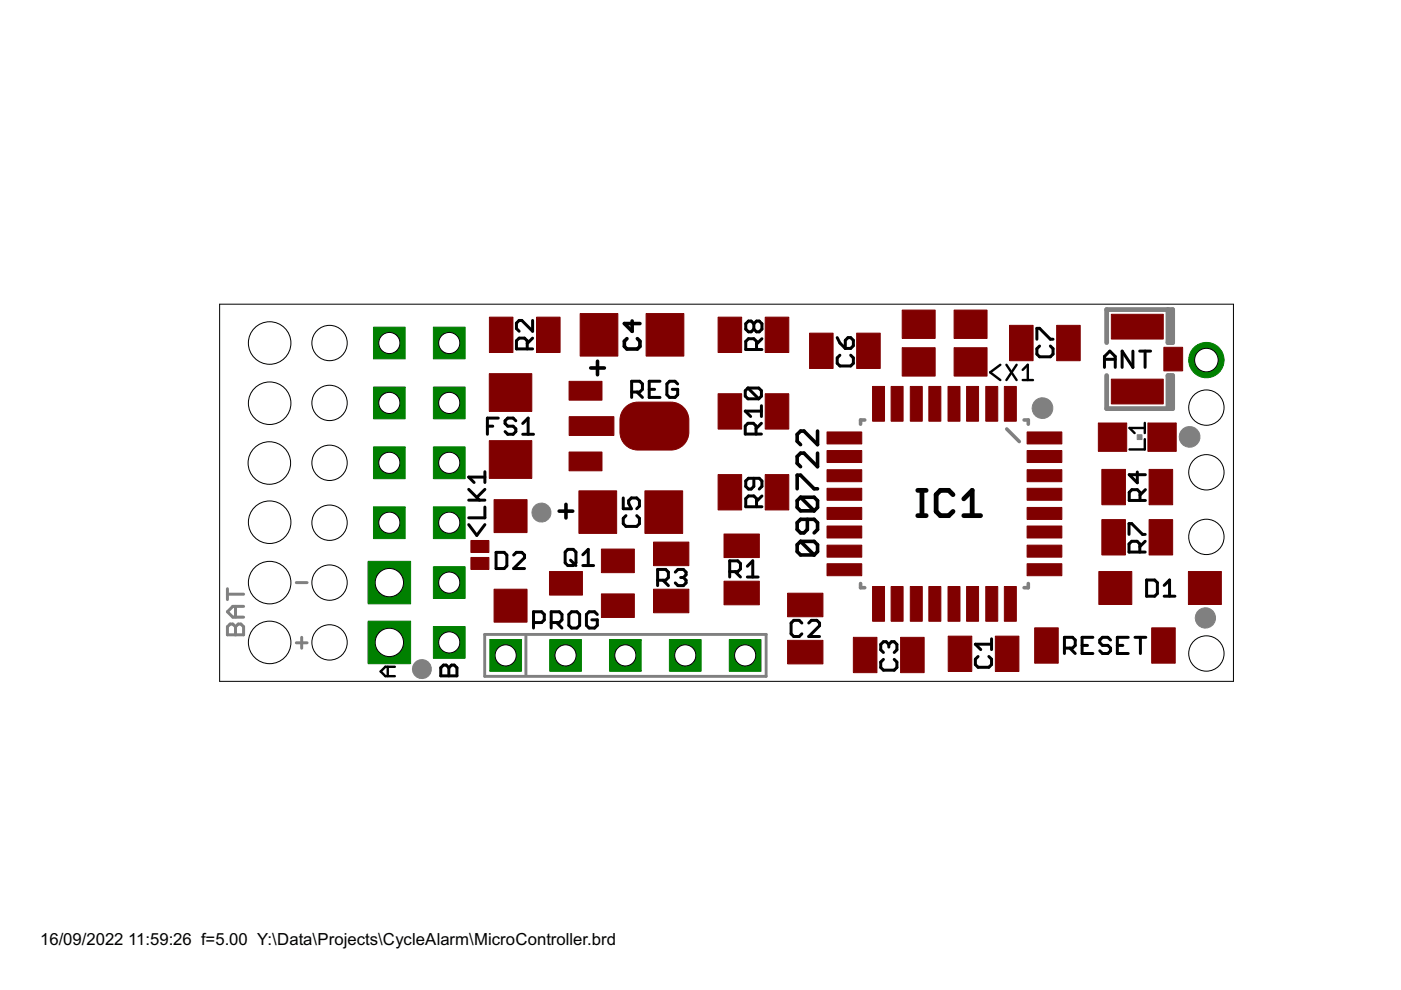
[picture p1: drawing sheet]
<svg xmlns="http://www.w3.org/2000/svg" width="297mm" height="210mm" viewBox="0 0 297 210" stroke-linecap="round" stroke-linejoin="round" font-family="sans-serif">
<defs><g id="words">
<g font-size="4">
<text x="8.5" y="200.4">16/09/2022</text>
<text x="27.2" y="200.4">11:59:26 f=5.00 Y:\Data\Projects\CycleAlarm\MicroController.brd</text>
</g>
</g></defs>
<g fill="#800000" stroke="#800000" stroke-width=".21">
<path d="M153.5 123.2h7.5v5h-7.5z"/>
<path d="M153.5 113.2h7.5v5h-7.5z"/>
<path d="M167 125.8h7.5v5h-7.5z"/>
<path d="M167 135.8h7.5v5h-7.5z"/>
<path d="M122.7 104.1h8v9h-8z"/>
<path d="M136.7 104.1h8v9h-8z"/>
<path d="M180.9 135.1h5v7.5h-5z"/>
<path d="M190.9 135.1h5v7.5h-5z"/>
<path d="M201 134.9h5v7.5h-5z"/>
<path d="M211 134.9h5v7.5h-5z"/>
<path d="M243.6 99.5h5v7.5h-5z"/>
<path d="M233.6 99.5h5v7.5h-5z"/>
<path d="M243.4 89.7h6v6h-6z"/>
<path d="M232.9 89.7h6v6h-6z"/>
<path d="M252 121.2h7v7h-7z"/>
<path d="M233 121.2h7v7h-7z"/>
<path d="M212.9 81.9h2.6v7.4h-2.6z"/>
<path d="M209 81.9h2.5v7.4h-2.5z"/>
<path d="M204.9 81.9h2.6v7.4h-2.6z"/>
<path d="M201 81.9h2.5v7.4h-2.5z"/>
<path d="M196.9 81.9h2.6v7.4h-2.6z"/>
<path d="M193 81.9h2.5v7.4h-2.5z"/>
<path d="M188.9 81.9h2.6v7.4h-2.6z"/>
<path d="M185 81.9h2.5v7.4h-2.5z"/>
<path d="M175.3 91.6h7.4v2.5h-7.4z"/>
<path d="M175.3 95.5h7.4v2.6h-7.4z"/>
<path d="M175.3 99.6h7.4v2.5h-7.4z"/>
<path d="M175.3 103.5h7.4v2.6h-7.4z"/>
<path d="M175.3 107.6h7.4v2.5h-7.4z"/>
<path d="M175.3 111.5h7.4v2.6h-7.4z"/>
<path d="M175.3 115.6h7.4v2.5h-7.4z"/>
<path d="M175.3 119.5h7.4v2.6h-7.4z"/>
<path d="M185 124.4h2.5v7.3h-2.5z"/>
<path d="M188.9 124.4h2.6v7.3h-2.6z"/>
<path d="M193 124.4h2.5v7.3h-2.5z"/>
<path d="M196.9 124.4h2.6v7.3h-2.6z"/>
<path d="M201 124.4h2.5v7.3h-2.5z"/>
<path d="M204.9 124.4h2.6v7.3h-2.6z"/>
<path d="M209 124.4h2.5v7.3h-2.5z"/>
<path d="M212.9 124.4h2.6v7.3h-2.6z"/>
<path d="M217.8 119.5h7.3v2.6h-7.3z"/>
<path d="M217.8 115.6h7.3v2.5h-7.3z"/>
<path d="M217.8 111.5h7.3v2.6h-7.3z"/>
<path d="M217.8 107.6h7.3v2.5h-7.3z"/>
<path d="M217.8 103.5h7.3v2.6h-7.3z"/>
<path d="M217.8 99.6h7.3v2.5h-7.3z"/>
<path d="M217.8 95.5h7.3v2.6h-7.3z"/>
<path d="M217.8 91.6h7.3v2.5h-7.3z"/>
<path d="M123 66.5h8v9h-8z"/>
<path d="M137 66.5h8v9h-8z"/>
<path d="M103.7 93.4h9.1v8h-9.1z"/>
<path d="M103.7 79.2h9.1v8h-9.1z"/>
<path d="M104.8 105.9h6.9v7h-6.9z"/>
<path d="M104.8 124.9h6.9v7h-6.9z"/>
<path d="M103.8 67.2h5v7.5h-5z"/>
<path d="M113.7 67.2h5v7.5h-5z"/>
<path d="M138.6 124.9h7.4v5h-7.4z"/>
<path d="M138.6 114.9h7.4v5h-7.4z"/>
<path d="M162.2 67.2h5v7.5h-5z"/>
<path d="M152.3 67.2h4.9v7.5h-4.9z"/>
<path d="M233.6 110.2h5v7.5h-5z"/>
<path d="M243.6 110.2h5v7.5h-5z"/>
<path d="M116.5 121.2h7v5h-7z"/>
<path d="M127.5 116.4h7v5h-7z"/>
<path d="M127.5 125.9h7v5h-7z"/>
<path d="M120.6 80.9h7v3.9h-7z"/>
<path d="M120.6 95.8h7v4h-7z"/>
<path d="M120.7 88.3h9.5v4h-9.5z"/>
<path d="M219.4 133.1h5v7.5h-5z"/>
<path d="M244.2 133.1h5v7.5h-5z"/>
<path d="M152.3 100.6h4.9v7.5h-4.9z"/>
<path d="M162.2 100.6h5v7.5h-5z"/>
<path d="M152.3 83.5h4.9v7.5h-4.9z"/>
<path d="M162.2 83.5h5v7.5h-5z"/>
<path d="M235.6 66.6h11v5.3h-11z"/>
<path d="M235.6 80.4h11v5.2h-11z"/>
<path d="M246.8 73.6h3.9v5h-3.9z"/>
<path d="M191.3 73.7h7v6h-7z"/>
<path d="M202.3 73.7h7v6h-7z"/>
<path d="M202.3 65.7h7v6.1h-7z"/>
<path d="M191.3 65.7h7v6.1h-7z"/>
<path d="M171.6 70.6h5v7.5h-5z"/>
<path d="M181.6 70.6h5v7.5h-5z"/>
<path d="M224 69h5v7.5h-5z"/>
<path d="M214 69h5v7.5h-5z"/>
<path d="M99.8 118.2h3.9v2.5h-3.9z"/>
<path d="M99.8 114.6h3.9v2.5h-3.9z"/>
</g>
<path d="M132.6 86.4a3.8 3.8 0 0 1 2.6-1.1h7.1a3.8 3.8 0 0 1 3.7 3.8 6.5 6.5 0 0 1-.6 4.6 3.8 3.8 0 0 1-3.1 1.7h-7.1a3.8 3.8 0 0 1-3.8-3.8 6.5 6.5 0 0 1 .7-4.7z" fill-rule="evenodd" fill="#800000" stroke="#800000" stroke-width=".21"/>
<path d="M154.6 135.6h6.8v6.7h-6.8z" fill="#008000" stroke="#008000" stroke-width=".21"/>
<circle cx="158" cy="139" r="2.24" fill="#fff" stroke="#000" stroke-width=".21"/>
<path d="M141.9 135.6h6.8v6.7h-6.8z" fill="#008000" stroke="#008000" stroke-width=".21"/>
<circle cx="145.3" cy="139" r="2.24" fill="#fff" stroke="#000" stroke-width=".21"/>
<path d="M129.2 135.6h6.8v6.7h-6.8z" fill="#008000" stroke="#008000" stroke-width=".21"/>
<circle cx="132.6" cy="139" r="2.24" fill="#fff" stroke="#000" stroke-width=".21"/>
<path d="M116.5 135.6h6.8v6.7h-6.8z" fill="#008000" stroke="#008000" stroke-width=".21"/>
<circle cx="119.9" cy="139" r="2.24" fill="#fff" stroke="#000" stroke-width=".21"/>
<path d="M103.8 135.6h6.8v6.7h-6.8z" fill="#008000" stroke="#008000" stroke-width=".21"/>
<circle cx="107.2" cy="139" r="2.24" fill="#fff" stroke="#000" stroke-width=".21"/>
<circle cx="255.8" cy="76.3" r="3.7" fill="#008000" stroke="#008000" stroke-width=".21"/>
<circle cx="255.8" cy="76.3" r="2.5" fill="#fff" stroke="#000" stroke-width=".21"/>
<path d="M79.2 82.1h6.7v6.7h-6.7z" fill="#008000" stroke="#008000" stroke-width=".21"/>
<circle cx="82.5" cy="85.4" r="2.24" fill="#fff" stroke="#000" stroke-width=".21"/>
<path d="M79.2 94.8h6.7v6.7h-6.7z" fill="#008000" stroke="#008000" stroke-width=".21"/>
<circle cx="82.5" cy="98.1" r="2.24" fill="#fff" stroke="#000" stroke-width=".21"/>
<path d="M79.2 107.5h6.7v6.7h-6.7z" fill="#008000" stroke="#008000" stroke-width=".21"/>
<circle cx="82.5" cy="110.8" r="2.24" fill="#fff" stroke="#000" stroke-width=".21"/>
<path d="M78 119h9.1v9h-9.1z" fill="#008000" stroke="#008000" stroke-width=".21"/>
<circle cx="82.5" cy="123.5" r="3" fill="#fff" stroke="#000" stroke-width=".21"/>
<path d="M78 131.7h9.1v9h-9.1z" fill="#008000" stroke="#008000" stroke-width=".21"/>
<circle cx="82.5" cy="136.2" r="3" fill="#fff" stroke="#000" stroke-width=".21"/>
<path d="M79.2 69.4h6.7v6.7h-6.7z" fill="#008000" stroke="#008000" stroke-width=".21"/>
<circle cx="82.5" cy="72.7" r="2.24" fill="#fff" stroke="#000" stroke-width=".21"/>
<path d="M91.9 82.1h6.7v6.7h-6.7z" fill="#008000" stroke="#008000" stroke-width=".21"/>
<circle cx="95.2" cy="85.4" r="2.24" fill="#fff" stroke="#000" stroke-width=".21"/>
<path d="M91.9 94.8h6.7v6.7h-6.7z" fill="#008000" stroke="#008000" stroke-width=".21"/>
<circle cx="95.2" cy="98.1" r="2.24" fill="#fff" stroke="#000" stroke-width=".21"/>
<path d="M91.9 107.5h6.7v6.7h-6.7z" fill="#008000" stroke="#008000" stroke-width=".21"/>
<circle cx="95.2" cy="110.8" r="2.24" fill="#fff" stroke="#000" stroke-width=".21"/>
<path d="M91.9 120.2h6.7v6.7h-6.7z" fill="#008000" stroke="#008000" stroke-width=".21"/>
<circle cx="95.2" cy="123.5" r="2.24" fill="#fff" stroke="#000" stroke-width=".21"/>
<path d="M91.9 132.8h6.7v6.8h-6.7z" fill="#008000" stroke="#008000" stroke-width=".21"/>
<circle cx="95.2" cy="136.2" r="2.24" fill="#fff" stroke="#000" stroke-width=".21"/>
<path d="M91.9 69.4h6.7v6.7h-6.7z" fill="#008000" stroke="#008000" stroke-width=".21"/>
<circle cx="95.2" cy="72.7" r="2.24" fill="#fff" stroke="#000" stroke-width=".21"/>
<g fill="#808080" stroke="#808080" stroke-width=".21">
<circle cx="252.2" cy="92.6" r="2.2"/>
<circle cx="255.6" cy="131" r="2.16"/>
<circle cx="114.8" cy="108.7" r="2.02"/>
<circle cx="221" cy="86.5" r="2.2"/>
<circle cx="89.5" cy="141.9" r="2.02"/>
</g>
<path d="M102.8 134.5h59.6v8.9h-59.6zM111.5 134.9v8.2" fill="none" stroke="#808080" stroke-width=".61"/>
<path d="M48.2 124.8v2.3M48.2 126h3.4M48.8 132.3h.6l.5 .6 .6-.6h.6l.5 .6v1.7h-3.4v-1.7zM49.9 128.6v2.3M49.9 132.9v1.7M51.6 128.6h-2.2l-1.2 1.1 1.2 1.2h2.2M62.8 123.5h2.3M62.8 136.3h2.3M64 135.1v2.3" fill="none" stroke="#808080" stroke-width=".63"/>
<path d="M241.1 92.2h1v1h-1z" fill="#808080" stroke="#808080" stroke-width=".21"/>
<path d="M183.3 89h-.8v.9M213.4 91l2.7 2.6M217.1 89h.9v.9M182.5 123.7v.9h.8M218 123.7v.9h-.9" fill="none" stroke="#808080" stroke-width=".76"/>
<path d="M234.6 79.6v7h14v-7h-1v7M247.6 65.6v7h1v-7h-14v7M248.1 66.1v6.5M248.1 79.6v6.5" fill="none" stroke="#808080" stroke-width="1"/>
<g fill="none" stroke="#000" stroke-width=".63">
<path d="M111.8 74v-1.7l-.6-.6h-1.1l-.6 .6v1.7h3.4M112.9 67.9v2.3l-2.3-2.3h-.5l-.6 .6v1.2l.6 .5M112.9 71.7l-1.1 1.1M159.8 68.6l-.5-.5h-.6l-.6 .5v1.2l.6 .6h.6l.5-.6M159.8 68.6l.6-.5h.6l.5 .5v1.2l-.5 .6h-.6l-.6-.6M159.8 68.6v1.2M160.4 74.1v-1.7l-.6-.6h-1.1l-.6 .6v1.7h3.4M161.5 71.8l-1.1 1.2M177.5 71.6l.6 1.1 1.1 1.2M178.1 75.3l-.6 .6v1.1l.6 .6h2.3l.5-.6v-1.1l-.5-.6M179.8 71.6h.6l.5 .6v1.1l-.5 .6h-1.2v-1.7zM219.8 71.9v-2.3h.6l2.3 2.3h.6"/>
<path d="M220.4 73.4l-.6 .5v1.2l.6 .5h2.3l.6-.5v-1.2l-.6-.5M234.2 77.9v-2.3l1.1-1.2 1.2 1.2v2.3M234.2 76.2h2.3M240.2 74.4v3.5l-2.3-3.5v3.5M241.6 74.4h2.3M242.8 74.4v3.5M103.3 90.4h1.2M105.6 88.6h-2.3v3.5M109.4 89.2l-.6-.6h-1.1l-.6 .6v.6l.6 .6h1.1l.6 .5v.6l-.6 .6h-1.1l-.6-.6M110.8 92.1h2.3M110.8 89.8l1.2-1.2v3.5M133.9 83.1h1.7l.6-.6v-1.1l-.6-.6h-1.7v3.5"/>
<path d="M135.1 83.1l1.1 1.2M137.6 82.5h1.2M139.9 80.8h-2.3v3.5h2.3M143.7 81.4l-.6-.6h-1.1l-.6 .6v2.3l.6 .6h1.1l.6-.6v-1.2h-1.2M158.6 82.3l-.6 .5v1.2l.6 .6h2.3M158.6 82.3h2.3l.5 .5v1.2l-.5 .6M158.6 82.3l2.3 2.3M160.3 92v-1.7l-.6-.6h-1.1l-.6 .6v1.7h3.4M161.4 89.7l-1.1 1.2M161.4 87.2h-3.4l1.2 1.1M161.4 86v2.3M99.4 111.2l1.7 2.3 1.7-2.3"/>
<path d="M99.4 106h3.4M99.4 103.8l2.3 2.2M102.8 107.5v2.3h-3.4M102.8 100v2.3M102.8 103.8l-1.7 1.7M102.8 101.2h-3.4l1.1 1.1M105.2 117.1h1.7l.6 .6v2.3l-.6 .5h-1.7zM108.9 117.7l.6-.6h1.1l.6 .6v.6l-2.3 2.2h2.3M120.4 116.5h1.1l.6 .6v2.2l-.6 .6h-1.1l-.6-.6v-2.2zM121 118.8l1.1 1.1M123.6 119.9h2.3M123.6 117.6l1.1-1.1v3.4"/>
<path d="M132.1 105.6v2.3h1.8l-.6-1.2v-.5l.6-.6h1.1l.6 .6v1.1l-.6 .6M132.7 109.3l-.6 .6v1.1l.6 .6h2.3l.6-.6v-1.1l-.6-.6M159.8 101.4v1.7l-.5 .6h-.6l-.6-.6v-1.1l.6-.6h2.3l.5 .6v1.1l-.5 .6M160.4 107.4v-1.7l-.6-.5h-1.1l-.6 .5v1.7h3.4M161.5 105.2l-1.1 1.1M239.4 113.3v-2.3h.5l2.3 2.3h.6M241.1 100.1v2.3l-1.7-1.8h3.4M241.7 117.1v-1.8l-.6-.5h-1.2l-.5 .5v1.8h3.4M241.7 106.1v-1.7l-.6-.6h-1.1l-.6 .6v1.7h3.4M242.8 114.8l-1.1 1.1M242.8 103.8l-1.1 1.2M113.1 132h1.7l.6-.6v-1.1l-.6-.6h-1.7v3.5"/>
<path d="M116.9 132h1.7l.5-.6v-1.1l-.5-.6h-1.7v3.5M118 132l1.1 1.2M121.2 129.7h1.1l.6 .6v2.3l-.6 .6h-1.1l-.6-.6v-2.3zM126.6 130.3l-.5-.6h-1.2l-.6 .6v2.3l.6 .6h1.2l.5-.6v-1.2h-1.1M139.4 123h1.7l.6-.6v-1.1l-.6-.6h-1.7v3.5M140.6 123l1.1 1.2M143.2 121.3l.5-.6h1.2l.6 .6v.6l-.6 .5M144.3 122.4h.6M144.9 122.4l.6 .6v.6l-.6 .6h-1.2l-.5-.6M154.7 121.2h1.7l.6-.6v-1.1l-.6-.6h-1.7v3.4M155.9 121.2l1.1 1.1M158.5 120.1l1.1-1.2v3.4"/>
<path d="M158.5 122.3h2.2M170 132.1l-.6-.6h-1.1l-.6 .6v2.3l.6 .6h1.1l.6-.6M171.5 132.1l.5-.6h1.2l.6 .6v.6l-2.3 2.3h2.3M187.3 139.8l-.6 .6v1.1l.6 .6h2.3l.6-.6v-1.1l-.6-.6M188.4 136.6l-.5-.5h-.6l-.6 .5v1.2l.6 .5M188.4 136.6l.6-.5h.6l.6 .5v1.2l-.6 .5M188.4 136.6v.6M207.4 139.2l-.6 .6v1.1l.6 .6h2.3l.5-.6v-1.1l-.5-.6M210.2 135.4v2.3M210.2 136.6h-3.4l1.1 1.1M225.7 137.4h1.7l.6-.6v-1.1l-.6-.6h-1.7v3.5M226.8 137.4l1.2 1.2"/>
<path d="M229.4 136.8h1.2M231.7 135.1h-2.3v3.5h2.3M235.5 135.7l-.6-.6h-1.2l-.5 .6v.6l.5 .5h1.2l.6 .6v.6l-.6 .6h-1.2l-.5-.6M236.9 136.8h1.2M239.2 135.1h-2.3v3.5h2.3M240.6 135.1h2.3M241.8 135.1v3.5M243.1 123h1.7l.6 .5v2.3l-.6 .6h-1.7zM246.8 126.4h2.3M246.8 124.1l1.2-1.1v3.4M93.5 141.6l.5-.6h.6l.6 .6 .5-.6h.6l.6 .6v1.7h-3.4zM95.2 141.6v1.7"/>
</g>
<g fill="none" stroke="#000" stroke-width=".76">
<path d="M125.2 78h2.9M126.7 76.6v2.9M132.9 71.8l-.5 .5v1.1l.5 .6h2.2l.6-.6v-1.1l-.6-.5M134 68.1v2.2l-1.6-1.7h3.3M173.3 91.4v2.9l-2.8-2.9h-.8l-.7 .7v1.5l.7 .7M173.3 96.1v2.9l-2.8-2.9h-.8l-.7 .7v1.4l.7 .8M118.6 108.4h2.8M120 106.9v2.9M169 103.6v-2.8h.7l2.9 2.8h.7M169.7 114.8l-.7 .7v1.4l.7 .8h2.9M169.7 105.4l-.7 .8v1.4l.7 .7h2.9M169.7 114.8h2.9l.7 .7v1.4l-.7 .8"/>
<path d="M169.7 105.4h2.9l.7 .8v1.4l-.7 .7M169.7 114.8l2.9 2.9M169.7 105.4l2.9 2.9M171.2 110.1v2.2l-.7 .7h-.8l-.7-.7v-1.5l.7-.7h2.9l.7 .7v1.5l-.7 .7"/>
</g>
<path d="M212.1 77.3l-2.2 1.7 2.2 1.6M213.4 77.3l2.1 3.3M215.5 77.3l-2.1 3.3M216.8 78.4l1.1-1.1v3.3M216.8 80.6h2.2M242.7 93.1v2.2h-3.2M242.7 89.7v2.1M242.7 90.7h-3.2l1.1 1.1M82.2 141.4v2M83.7 141.4h-2l-1 1 1 1h2" fill="none" stroke="#000" stroke-width=".51"/>
<path d="M194.6 109.3h1.8M194.6 104h1.8M195.5 104v5.3M202.1 104.9l-1-.9h-1.7l-.9 .9v3.5l.9 .9h1.7l1-.9M204.3 109.3h3.6M204.3 105.8l1.8-1.8v5.3" fill="none" stroke="#000" stroke-width="1"/>
<g fill="none" stroke="#000" stroke-width=".21">
<path d="M46.6 64.5h214.9v80h-214.9z"/>
<circle cx="57.2" cy="72.7" r="4.5"/>
<circle cx="69.9" cy="72.7" r="3.7"/>
<circle cx="57.1" cy="98.2" r="4.5"/>
<circle cx="57.2" cy="85.5" r="4.5"/>
<circle cx="69.9" cy="85.4" r="3.7"/>
<circle cx="69.9" cy="98.1" r="3.7"/>
<circle cx="255.8" cy="86.4" r="3.7"/>
<circle cx="57.2" cy="110.7" r="4.5"/>
<circle cx="69.9" cy="110.8" r="3.7"/>
<circle cx="255.8" cy="113.8" r="3.7"/>
<circle cx="255.8" cy="100.1" r="3.7"/>
<circle cx="57.2" cy="123.5" r="4.5"/>
<circle cx="57.2" cy="136.2" r="4.5"/>
<circle cx="69.9" cy="136.2" r="3.7"/>
<circle cx="69.9" cy="123.5" r="3.7"/>
<circle cx="255.8" cy="138.6" r="3.7"/>
</g>
<use href="#words"/>
</svg>
